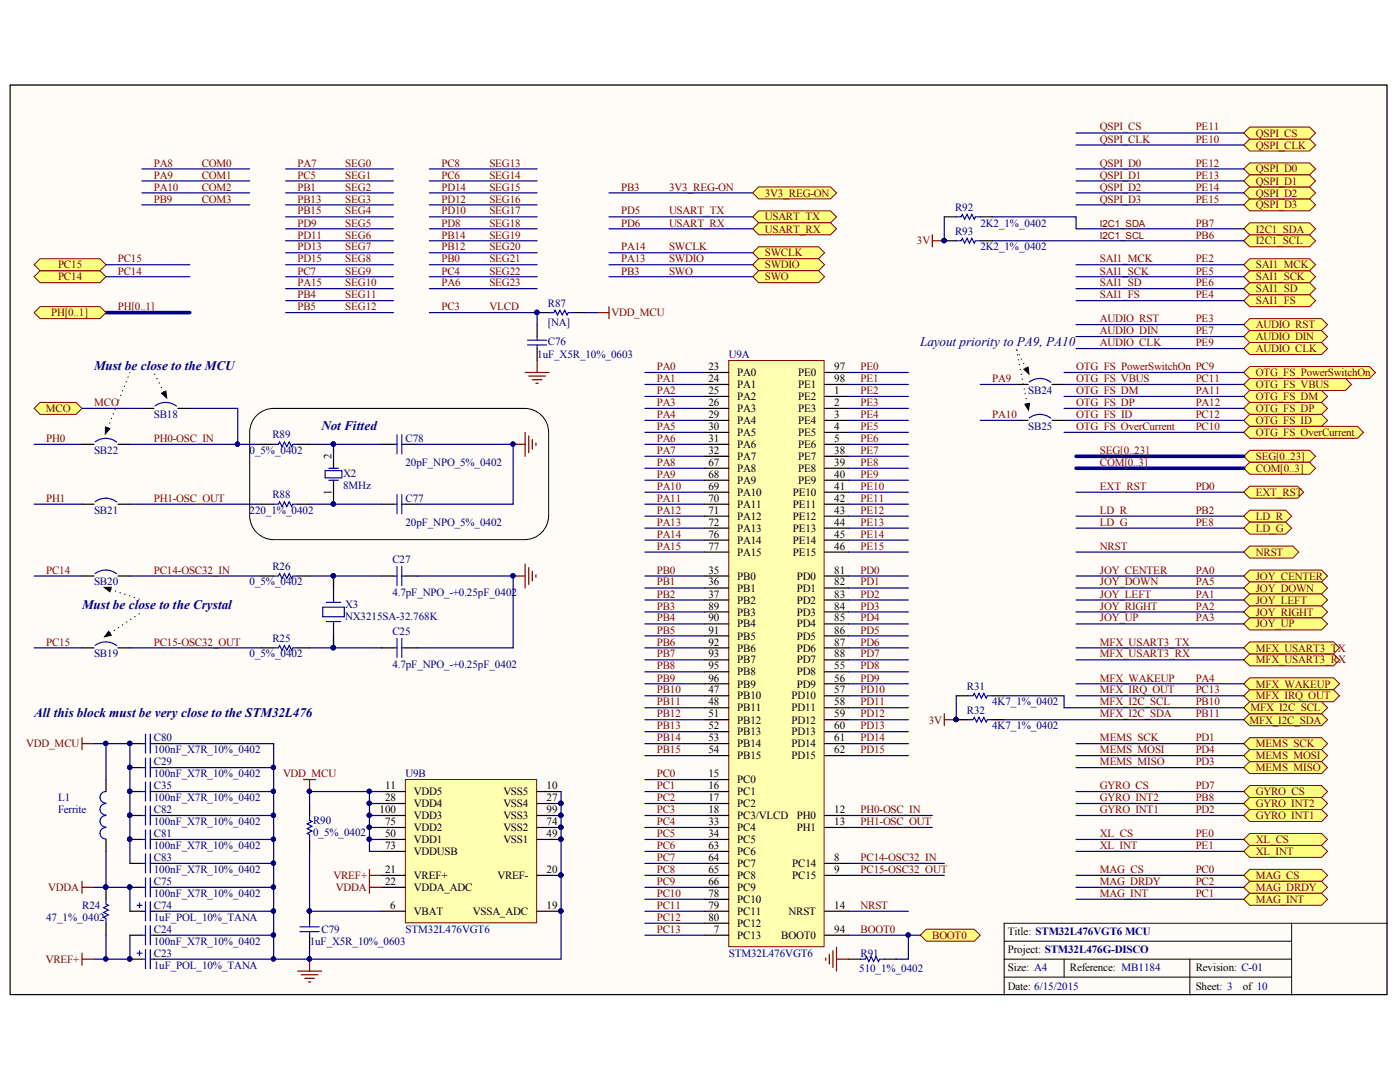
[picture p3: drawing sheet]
<svg xmlns="http://www.w3.org/2000/svg" width="279mm" height="216mm" viewBox="0 0 279 216" stroke-linecap="round" stroke-linejoin="round" font-family="sans-serif">
<defs><g id="words">
<g font-size="2.6" fill="#000080">
<text x="183.7" y="69">Layout priority to PA9, PA10</text>
<text x="18.8" y="73.8">Must be close to the MCU</text>
<text x="64.2" y="85.7">Not Fitted</text>
<text x="16.4" y="121.6">Must be close to the Crystal</text>
<text x="6.8" y="143">All this block must be very close to the STM32L476</text>
</g>
<g font-size="2.2" fill="#800000">
<text x="219.5" y="26">QSPI_CS</text>
<text x="219.5" y="28.5">QSPI_CLK</text>
<text x="238.6" y="28.5">PE10</text>
<text x="238.6" y="26">PE11</text>
<text x="250.6" y="29.7">QSPI_CLK</text>
<text x="250.6" y="27.3">QSPI_CS</text>
<text x="30.7" y="33.2">PA8</text>
<text x="30.7" y="35.7">PA9</text>
<text x="40.2" y="33.2">COM0</text>
<text x="40.2" y="35.7">COM1</text>
<text x="59.4" y="33.2">PA7</text>
<text x="59.4" y="35.7">PC5</text>
<text x="68.9" y="33.2">SEG0</text>
<text x="68.9" y="35.7">SEG1</text>
<text x="88.1" y="35.7">PC6</text>
<text x="88.1" y="33.2">PC8</text>
<text x="97.7" y="33.2">SEG13</text>
<text x="97.7" y="35.7">SEG14</text>
<text x="219.5" y="33.2">QSPI_D0</text>
<text x="219.5" y="35.7">QSPI_D1</text>
<text x="238.6" y="33.2">PE12</text>
<text x="238.6" y="35.7">PE13</text>
<text x="250.6" y="34.4">QSPI_D0</text>
<text x="30.7" y="38">PA10</text>
<text x="30.7" y="40.4">PB9</text>
<text x="40.2" y="38">COM2</text>
<text x="40.2" y="40.4">COM3</text>
<text x="59.4" y="38">PB1</text>
<text x="59.4" y="40.4">PB13</text>
<text x="68.9" y="38">SEG2</text>
<text x="68.9" y="40.4">SEG3</text>
<text x="88.1" y="40.4">PD12</text>
<text x="88.1" y="38">PD14</text>
<text x="97.7" y="38">SEG15</text>
<text x="97.7" y="40.4">SEG16</text>
<text x="124" y="38">PB3</text>
<text x="133.5" y="38">3V3_REG-ON</text>
<text x="152.6" y="39.2">3V3_REG-ON</text>
<text x="219.5" y="38">QSPI_D2</text>
<text x="219.5" y="40.4">QSPI_D3</text>
<text x="238.6" y="38">PE14</text>
<text x="238.6" y="40.4">PE15</text>
<text x="250.6" y="41.6">QSPI_D3</text>
<text x="250.6" y="39.2">QSPI_D2</text>
<text x="250.6" y="36.9">QSPI_D1</text>
<text x="59.4" y="42.8">PB15</text>
<text x="59.4" y="45.2">PD9</text>
<text x="59.4" y="47.6">PD11</text>
<text x="68.9" y="42.8">SEG4</text>
<text x="68.9" y="45.2">SEG5</text>
<text x="68.9" y="47.6">SEG6</text>
<text x="88.1" y="47.6">PB14</text>
<text x="88.1" y="45.2">PD8</text>
<text x="88.1" y="42.8">PD10</text>
<text x="97.7" y="42.8">SEG17</text>
<text x="97.7" y="45.2">SEG18</text>
<text x="97.7" y="47.6">SEG19</text>
<text x="124" y="42.8">PD5</text>
<text x="124" y="45.2">PD6</text>
<text x="133.5" y="42.8">USART_TX</text>
<text x="133.5" y="45.2">USART_RX</text>
<text x="152.6" y="44">USART_TX</text>
<text x="152.6" y="46.4">USART_RX</text>
<text x="238.6" y="47.6">PB6</text>
<text x="238.6" y="45.2">PB7</text>
<text x="250.6" y="46.4">I2C1_SDA</text>
<text x="11.6" y="53.5">PC15</text>
<text x="23.5" y="52.3">PC15</text>
<text x="59.4" y="50">PD13</text>
<text x="59.4" y="52.3">PD15</text>
<text x="68.9" y="50">SEG7</text>
<text x="68.9" y="52.3">SEG8</text>
<text x="88.1" y="52.3">PB0</text>
<text x="88.1" y="50">PB12</text>
<text x="97.7" y="50">SEG20</text>
<text x="97.7" y="52.3">SEG21</text>
<text x="124" y="50">PA14</text>
<text x="124" y="52.3">PA13</text>
<text x="133.5" y="52.3">SWDIO</text>
<text x="133.5" y="50">SWCLK</text>
<text x="152.6" y="51.1">SWCLK</text>
<text x="152.6" y="53.5">SWDIO</text>
<text x="183" y="48.8">3V</text>
<text x="219.5" y="52.3">SAI1_MCK</text>
<text x="238.6" y="52.3">PE2</text>
<text x="250.6" y="48.8">I2C1_SCL</text>
<text x="250.6" y="53.5">SAI1_MCK</text>
<text x="11.6" y="56">PC14</text>
<text x="23.5" y="54.8">PC14</text>
<text x="59.4" y="57.1">PA15</text>
<text x="59.4" y="59.5">PB4</text>
<text x="59.4" y="54.8">PC7</text>
<text x="68.9" y="54.8">SEG9</text>
<text x="68.9" y="57.1">SEG10</text>
<text x="68.9" y="59.5">SEG11</text>
<text x="88.1" y="57.1">PA6</text>
<text x="88.1" y="54.8">PC4</text>
<text x="97.7" y="54.8">SEG22</text>
<text x="97.7" y="57.1">SEG23</text>
<text x="124" y="54.8">PB3</text>
<text x="133.5" y="54.8">SWO</text>
<text x="152.6" y="56">SWO</text>
<text x="219.5" y="59.5">SAI1_FS</text>
<text x="219.5" y="54.8">SAI1_SCK</text>
<text x="219.5" y="57.1">SAI1_SD</text>
<text x="238.6" y="59.5">PE4</text>
<text x="238.6" y="54.8">PE5</text>
<text x="238.6" y="57.1">PE6</text>
<text x="250.6" y="58.3">SAI1_SD</text>
<text x="250.6" y="56">SAI1_SCK</text>
<text x="10.2" y="63.1">PH[0..1]</text>
<text x="23.5" y="61.9">PH[0..1]</text>
<text x="59.4" y="61.9">PB5</text>
<text x="68.9" y="61.9">SEG12</text>
<text x="88.1" y="61.9">PC3</text>
<text x="97.7" y="61.9">VLCD</text>
<text x="122" y="63.1">VDD_MCU</text>
<text x="219.5" y="64.3">AUDIO_RST</text>
<text x="238.6" y="64.3">PE3</text>
<text x="250.6" y="60.7">SAI1_FS</text>
<text x="250.6" y="65.5">AUDIO_RST</text>
<text x="219.5" y="66.7">AUDIO_DIN</text>
<text x="219.5" y="69.1">AUDIO_CLK</text>
<text x="238.6" y="66.7">PE7</text>
<text x="238.6" y="69.1">PE9</text>
<text x="250.6" y="67.9">AUDIO_DIN</text>
<text x="250.6" y="70.2">AUDIO_CLK</text>
<text x="131.1" y="73.9">PA0</text>
<text x="131.1" y="76.2">PA1</text>
<text x="171.7" y="73.9">PE0</text>
<text x="171.7" y="76.2">PE1</text>
<text x="198" y="76.2">PA9</text>
<text x="214.8" y="76.2">OTG_FS_VBUS</text>
<text x="214.8" y="73.9">OTG_FS_PowerSwitchOn PC9</text>
<text x="238.6" y="76.2">PC11</text>
<text x="250.6" y="75.1">OTG_FS_PowerSwitchOn</text>
<text x="250.6" y="77.4">OTG_FS_VBUS</text>
<text x="9.1" y="82.2">MCO</text>
<text x="18.8" y="81.1">MCO</text>
<text x="131.1" y="78.6">PA2</text>
<text x="131.1" y="81.1">PA3</text>
<text x="131.1" y="83.4">PA4</text>
<text x="171.7" y="78.6">PE2</text>
<text x="171.7" y="81.1">PE3</text>
<text x="171.7" y="83.4">PE4</text>
<text x="198" y="83.4">PA10</text>
<text x="214.8" y="83.4">OTG_FS_ID</text>
<text x="214.8" y="78.6">OTG_FS_DM</text>
<text x="214.8" y="81.1">OTG_FS_DP</text>
<text x="238.6" y="78.6">PA11</text>
<text x="238.6" y="81.1">PA12</text>
<text x="238.6" y="83.4">PC12</text>
<text x="250.6" y="79.8">OTG_FS_DM</text>
<text x="250.6" y="82.2">OTG_FS_DP</text>
<text x="9.2" y="88.2">PH0</text>
<text x="30.7" y="88.2">PH0-OSC_IN</text>
<text x="131.1" y="85.8">PA5</text>
<text x="131.1" y="88.2">PA6</text>
<text x="171.7" y="85.8">PE5</text>
<text x="171.7" y="88.2">PE6</text>
<text x="214.8" y="85.8">OTG_FS_OverCurrent</text>
<text x="238.6" y="85.8">PC10</text>
<text x="250.6" y="84.6">OTG_FS_ID</text>
<text x="250.6" y="87">OTG_FS_OverCurrent</text>
<text x="131.1" y="90.6">PA7</text>
<text x="131.1" y="93">PA8</text>
<text x="131.1" y="95.4">PA9</text>
<text x="171.7" y="90.6">PE7</text>
<text x="171.7" y="93">PE8</text>
<text x="171.7" y="95.4">PE9</text>
<text x="219.5" y="90.6">SEG[0..23]</text>
<text x="219.5" y="93">COM[0..3]</text>
<text x="250.6" y="91.8">SEG[0..23]</text>
<text x="250.6" y="94.2">COM[0..3]</text>
<text x="9.2" y="100.2">PH1</text>
<text x="30.7" y="100.2">PH1-OSC_OUT</text>
<text x="131.1" y="97.7">PA10</text>
<text x="131.1" y="100.2">PA11</text>
<text x="171.7" y="97.7">PE10</text>
<text x="171.7" y="100.2">PE11</text>
<text x="219.5" y="97.7">EXT_RST</text>
<text x="238.6" y="97.7">PD0</text>
<text x="250.6" y="99">EXT_RST</text>
<text x="131.1" y="102.5">PA12</text>
<text x="131.1" y="104.9">PA13</text>
<text x="131.1" y="107.3">PA14</text>
<text x="171.7" y="102.5">PE12</text>
<text x="171.7" y="104.9">PE13</text>
<text x="171.7" y="107.3">PE14</text>
<text x="219.5" y="102.5">LD_R</text>
<text x="219.5" y="104.9">LD_G</text>
<text x="238.6" y="102.5">PB2</text>
<text x="238.6" y="104.9">PE8</text>
<text x="250.6" y="103.7">LD_R</text>
<text x="250.6" y="106.1">LD_G</text>
<text x="131.1" y="109.7">PA15</text>
<text x="171.7" y="109.7">PE15</text>
<text x="219.5" y="109.7">NRST</text>
<text x="250.6" y="110.9">NRST</text>
<text x="9.2" y="114.5">PC14</text>
<text x="30.7" y="114.5">PC14-OSC32_IN</text>
<text x="131.1" y="114.5">PB0</text>
<text x="131.1" y="116.8">PB1</text>
<text x="131.1" y="119.3">PB2</text>
<text x="171.7" y="114.5">PD0</text>
<text x="171.7" y="116.8">PD1</text>
<text x="171.7" y="119.3">PD2</text>
<text x="219.5" y="114.5">JOY_CENTER</text>
<text x="219.5" y="116.8">JOY_DOWN</text>
<text x="219.5" y="119.3">JOY_LEFT</text>
<text x="238.6" y="114.5">PA0</text>
<text x="238.6" y="119.3">PA1</text>
<text x="238.6" y="116.8">PA5</text>
<text x="250.6" y="115.6">JOY_CENTER</text>
<text x="250.6" y="118.1">JOY_DOWN</text>
<text x="131.1" y="121.6">PB3</text>
<text x="131.1" y="124">PB4</text>
<text x="171.7" y="121.6">PD3</text>
<text x="171.7" y="124">PD4</text>
<text x="219.5" y="121.6">JOY_RIGHT</text>
<text x="219.5" y="124">JOY_UP</text>
<text x="238.6" y="121.6">PA2</text>
<text x="238.6" y="124">PA3</text>
<text x="250.6" y="120.5">JOY_LEFT</text>
<text x="250.6" y="122.8">JOY_RIGHT</text>
<text x="250.6" y="125.2">JOY_UP</text>
<text x="9.2" y="128.8">PC15</text>
<text x="30.7" y="128.8">PC15-OSC32_OUT</text>
<text x="131.1" y="126.5">PB5</text>
<text x="131.1" y="128.8">PB6</text>
<text x="131.1" y="131.2">PB7</text>
<text x="171.7" y="126.5">PD5</text>
<text x="171.7" y="128.8">PD6</text>
<text x="171.7" y="131.2">PD7</text>
<text x="219.5" y="131.2">MFX_USART3_RX</text>
<text x="219.5" y="128.8">MFX_USART3_TX</text>
<text x="250.6" y="130">MFX_USART3_TX</text>
<text x="131.1" y="133.6">PB8</text>
<text x="131.1" y="136">PB9</text>
<text x="171.7" y="133.6">PD8</text>
<text x="171.7" y="136">PD9</text>
<text x="219.5" y="136">MFX_WAKEUP</text>
<text x="238.6" y="136">PA4</text>
<text x="250.6" y="132.4">MFX_USART3_RX</text>
<text x="250.6" y="137.2">MFX_WAKEUP</text>
<text x="131.1" y="138.4">PB10</text>
<text x="131.1" y="140.7">PB11</text>
<text x="131.1" y="143.1">PB12</text>
<text x="171.7" y="138.4">PD10</text>
<text x="171.7" y="140.7">PD11</text>
<text x="171.7" y="143.1">PD12</text>
<text x="219.5" y="138.4">MFX_IRQ_OUT</text>
<text x="219.5" y="140.7">MFX_I2C_SCL</text>
<text x="219.5" y="143.1">MFX_I2C_SDA</text>
<text x="238.6" y="138.4">PC13</text>
<text x="238.6" y="140.7">PB10</text>
<text x="238.6" y="143.1">PB11</text>
<text x="249.5" y="141.9">MFX_I2C_SCL</text>
<text x="250.6" y="139.6">MFX_IRQ_OUT</text>
<text x="5.2" y="149.1">VDD_MCU</text>
<text x="131.1" y="145.6">PB13</text>
<text x="131.1" y="147.9">PB14</text>
<text x="171.7" y="145.6">PD13</text>
<text x="171.7" y="147.9">PD14</text>
<text x="185.4" y="144.4">3V</text>
<text x="219.5" y="147.9">MEMS_SCK</text>
<text x="238.6" y="147.9">PD1</text>
<text x="249.4" y="144.4">MFX_I2C_SDA</text>
<text x="250.6" y="149.1">MEMS_SCK</text>
<text x="56.5" y="155.1">VDD_MCU</text>
<text x="131.1" y="150.3">PB15</text>
<text x="131.1" y="155.1">PC0</text>
<text x="171.7" y="150.3">PD15</text>
<text x="219.5" y="152.7">MEMS_MISO</text>
<text x="219.5" y="150.3">MEMS_MOSI</text>
<text x="238.6" y="152.7">PD3</text>
<text x="238.6" y="150.3">PD4</text>
<text x="250.6" y="153.9">MEMS_MISO</text>
<text x="250.6" y="151.5">MEMS_MOSI</text>
<text x="131.1" y="157.5">PC1</text>
<text x="131.1" y="159.8">PC2</text>
<text x="219.5" y="159.8">GYRO_INT2</text>
<text x="219.5" y="157.5">GYRO_CS</text>
<text x="238.6" y="157.5">PD7</text>
<text x="238.6" y="159.8">PB8</text>
<text x="250.6" y="158.7">GYRO_CS</text>
<text x="250.6" y="161">GYRO_INT2</text>
<text x="131.1" y="162.3">PC3</text>
<text x="131.1" y="164.7">PC4</text>
<text x="131.1" y="167">PC5</text>
<text x="171.7" y="164.7">PH1-OSC_OUT</text>
<text x="171.7" y="162.3">PH0-OSC_IN</text>
<text x="219.5" y="162.3">GYRO_INT1</text>
<text x="219.5" y="167">XL_CS</text>
<text x="238.6" y="167">PE0</text>
<text x="238.6" y="162.3">PD2</text>
<text x="250.6" y="163.5">GYRO_INT1</text>
<text x="131.1" y="169.4">PC6</text>
<text x="131.1" y="171.8">PC7</text>
<text x="171.7" y="171.8">PC14-OSC32_IN</text>
<text x="219.5" y="169.4">XL_INT</text>
<text x="238.6" y="169.4">PE1</text>
<text x="250.6" y="168.2">XL_CS</text>
<text x="250.6" y="170.6">XL_INT</text>
<text x="9.6" y="177.8">VDDA</text>
<text x="66.5" y="175.4">VREF+</text>
<text x="67.1" y="177.8">VDDA</text>
<text x="131.1" y="174.2">PC8</text>
<text x="131.1" y="176.6">PC9</text>
<text x="131.1" y="178.9">PC10</text>
<text x="171.7" y="174.2">PC15-OSC32_OUT</text>
<text x="219.5" y="174.2">MAG_CS</text>
<text x="219.5" y="176.6">MAG_DRDY</text>
<text x="219.5" y="178.9">MAG_INT</text>
<text x="238.6" y="174.2">PC0</text>
<text x="238.6" y="178.9">PC1</text>
<text x="238.6" y="176.6">PC2</text>
<text x="250.6" y="175.4">MAG_CS</text>
<text x="250.6" y="177.8">MAG_DRDY</text>
<text x="131.1" y="181.4">PC11</text>
<text x="131.1" y="183.8">PC12</text>
<text x="171.7" y="181.4">NRST</text>
<text x="250.6" y="180.1">MAG_INT</text>
<text x="131.1" y="186.1">PC13</text>
<text x="171.7" y="186.1">BOOT0</text>
<text x="186" y="187.3">BOOT0</text>
<text x="9.1" y="192.1">VREF+</text>
</g>
<g font-size="2.2" fill="#000080">
<text x="190.6" y="42.1">R92</text>
<text x="190.6" y="46.8">R93</text>
<text x="195.7" y="45.2">2K2_1%_0402</text>
<text x="195.7" y="50">2K2_1%_0402</text>
<text x="109.3" y="61.2">R87</text>
<text x="109.3" y="65">[NA]</text>
<text x="107.2" y="71.4">1uF_X5R_10%_0603</text>
<text x="109.3" y="68.8">C76</text>
<text x="145.4" y="71.4">U9A</text>
<text x="30.7" y="83.4">SB18</text>
<text x="205.2" y="78.6">SB24</text>
<text x="54.4" y="87.5">R89</text>
<text x="80.9" y="88.2">C78</text>
<text x="205.2" y="85.8">SB25</text>
<text x="18.8" y="90.6">SB22</text>
<text x="49.8" y="90.6">0_5%_0402</text>
<text x="68.5" y="95.1">X2</text>
<text x="80.9" y="93">20pF_NPO_5%_0402</text>
<text x="54.4" y="99.4">R88</text>
<text x="68.5" y="97.5">8MHz</text>
<text x="80.9" y="100.2">C77</text>
<text x="18.8" y="102.5">SB21</text>
<text x="49.8" y="102.5">220_1%_0402</text>
<text x="80.9" y="104.9">20pF_NPO_5%_0402</text>
<text x="54.4" y="113.8">R26</text>
<text x="78.3" y="112.3">C27</text>
<text x="18.8" y="116.8">SB20</text>
<text x="49.8" y="116.8">0_5%_0402</text>
<text x="78.3" y="119">4.7pF_NPO_-+0.25pF_0402</text>
<text x="68.9" y="121.4">X3</text>
<text x="68.9" y="123.8">NX3215SA-32.768K</text>
<text x="18.8" y="131.2">SB19</text>
<text x="49.8" y="131.2">0_5%_0402</text>
<text x="54.4" y="128.1">R25</text>
<text x="78.3" y="126.6">C25</text>
<text x="78.3" y="133.4">4.7pF_NPO_-+0.25pF_0402</text>
<text x="193" y="137.6">R31</text>
<text x="193" y="142.4">R32</text>
<text x="198" y="140.7">4K7_1%_0402</text>
<text x="30.7" y="147.9">C80</text>
<text x="198" y="145.6">4K7_1%_0402</text>
<text x="30.7" y="152.7">C29</text>
<text x="30.7" y="155.1">100nF_X7R_10%_0402</text>
<text x="30.7" y="150.3">100nF_X7R_10%_0402</text>
<text x="80.9" y="155.1">U9B</text>
<text x="11.6" y="159.8">L1</text>
<text x="30.7" y="157.5">C35</text>
<text x="30.7" y="159.8">100nF_X7R_10%_0402</text>
<text x="11.6" y="162.3">Ferrite</text>
<text x="30.7" y="162.3">C82</text>
<text x="30.7" y="164.7">100nF_X7R_10%_0402</text>
<text x="30.7" y="167">C81</text>
<text x="62.5" y="164.4">R90</text>
<text x="62.5" y="166.8">0_5%_0402</text>
<text x="30.7" y="169.4">100nF_X7R_10%_0402</text>
<text x="30.7" y="171.8">C83</text>
<text x="30.7" y="176.6">C75</text>
<text x="30.7" y="178.9">100nF_X7R_10%_0402</text>
<text x="30.7" y="174.2">100nF_X7R_10%_0402</text>
<text x="9.2" y="183.8">47_1%_0402</text>
<text x="16.4" y="181.4">R24</text>
<text x="30.7" y="181.4">C74</text>
<text x="30.7" y="183.8">1uF_POL_10%_TANA</text>
<text x="30.7" y="191">C23</text>
<text x="30.7" y="186.1">C24</text>
<text x="30.7" y="188.5">100nF_X7R_10%_0402</text>
<text x="61.8" y="188.5">1uF_X5R_10%_0603</text>
<text x="64.2" y="186.1">C79</text>
<text x="80.9" y="186.1">STM32L476VGT6</text>
<text x="145.4" y="191">STM32L476VGT6</text>
<text x="171.7" y="191">R91</text>
<text x="30.7" y="193.3">1uF_POL_10%_TANA</text>
<text x="171.5" y="194">510_1%_0402</text>
</g>
<g font-size="2.2">
<text x="141.4" y="73.9">23</text>
<text x="141.4" y="76.2">24</text>
<text x="147.1" y="75.1">PA0</text>
<text x="147.1" y="77.4">PA1</text>
<text x="159.3" y="75.1">PE0</text>
<text x="159.3" y="77.4">PE1</text>
<text x="166.5" y="73.9">97</text>
<text x="166.5" y="76.2">98</text>
<text x="141.4" y="78.6">25</text>
<text x="141.4" y="81.1">26</text>
<text x="141.4" y="83.4">29</text>
<text x="147.1" y="79.8">PA2</text>
<text x="147.1" y="82.2">PA3</text>
<text x="159.3" y="79.8">PE2</text>
<text x="159.3" y="82.2">PE3</text>
<text x="166.5" y="78.6">1</text>
<text x="166.5" y="81.1">2</text>
<text x="166.5" y="83.4">3</text>
<text x="141.4" y="85.8">30</text>
<text x="141.4" y="88.2">31</text>
<text x="147.1" y="84.6">PA4</text>
<text x="147.1" y="87">PA5</text>
<text x="147.1" y="89.3">PA6</text>
<text x="159.3" y="84.6">PE4</text>
<text x="159.3" y="87">PE5</text>
<text x="159.3" y="89.3">PE6</text>
<text x="166.5" y="85.8">4</text>
<text x="166.5" y="88.2">5</text>
<text x="66.1" y="91.5" transform="rotate(-90 66.1 91.5)">2</text>
<text x="141.4" y="90.6">32</text>
<text x="141.4" y="93">67</text>
<text x="141.4" y="95.4">68</text>
<text x="147.1" y="91.8">PA7</text>
<text x="147.1" y="94.2">PA8</text>
<text x="159.3" y="91.8">PE7</text>
<text x="159.3" y="94.2">PE8</text>
<text x="166.5" y="90.6">38</text>
<text x="166.5" y="93">39</text>
<text x="166.5" y="95.4">40</text>
<text x="66.1" y="98.8" transform="rotate(-90 66.1 98.8)">1</text>
<text x="141.4" y="97.7">69</text>
<text x="141.4" y="100.2">70</text>
<text x="147.1" y="96.5">PA9</text>
<text x="147.1" y="99">PA10</text>
<text x="147.1" y="101.4">PA11</text>
<text x="158.2" y="99">PE10</text>
<text x="158.2" y="101.4">PE11</text>
<text x="159.3" y="96.5">PE9</text>
<text x="166.5" y="97.7">41</text>
<text x="166.5" y="100.2">42</text>
<text x="141.4" y="102.5">71</text>
<text x="141.4" y="104.9">72</text>
<text x="141.4" y="107.3">76</text>
<text x="147.1" y="103.7">PA12</text>
<text x="147.1" y="106.1">PA13</text>
<text x="158.2" y="103.7">PE12</text>
<text x="158.2" y="106.1">PE13</text>
<text x="166.5" y="102.5">43</text>
<text x="166.5" y="104.9">44</text>
<text x="166.5" y="107.3">45</text>
<text x="141.4" y="109.7">77</text>
<text x="147.1" y="108.5">PA14</text>
<text x="147.1" y="110.9">PA15</text>
<text x="158.2" y="108.5">PE14</text>
<text x="158.2" y="110.9">PE15</text>
<text x="166.5" y="109.7">46</text>
<text x="141.4" y="114.5">35</text>
<text x="141.4" y="116.8">36</text>
<text x="141.4" y="119.3">37</text>
<text x="147.1" y="115.6">PB0</text>
<text x="147.1" y="118.1">PB1</text>
<text x="159.1" y="115.6">PD0</text>
<text x="159.1" y="118.1">PD1</text>
<text x="166.5" y="114.5">81</text>
<text x="166.5" y="116.8">82</text>
<text x="166.5" y="119.3">83</text>
<text x="141.4" y="121.6">89</text>
<text x="141.4" y="124">90</text>
<text x="147.1" y="120.5">PB2</text>
<text x="147.1" y="122.8">PB3</text>
<text x="147.1" y="125.2">PB4</text>
<text x="159.1" y="120.5">PD2</text>
<text x="159.1" y="122.8">PD3</text>
<text x="159.1" y="125.2">PD4</text>
<text x="166.5" y="121.6">84</text>
<text x="166.5" y="124">85</text>
<text x="141.4" y="126.5">91</text>
<text x="141.4" y="128.8">92</text>
<text x="141.4" y="131.2">93</text>
<text x="147.1" y="127.6">PB5</text>
<text x="147.1" y="130">PB6</text>
<text x="159.1" y="127.6">PD5</text>
<text x="159.1" y="130">PD6</text>
<text x="166.5" y="126.5">86</text>
<text x="166.5" y="128.8">87</text>
<text x="166.5" y="131.2">88</text>
<text x="141.4" y="133.6">95</text>
<text x="141.4" y="136">96</text>
<text x="147.1" y="132.4">PB7</text>
<text x="147.1" y="134.7">PB8</text>
<text x="147.1" y="137.2">PB9</text>
<text x="159.1" y="134.7">PD8</text>
<text x="159.1" y="137.2">PD9</text>
<text x="159.1" y="132.4">PD7</text>
<text x="166.5" y="133.6">55</text>
<text x="166.5" y="136">56</text>
<text x="141.4" y="138.4">47</text>
<text x="141.4" y="140.7">48</text>
<text x="141.4" y="143.1">51</text>
<text x="147.1" y="139.6">PB10</text>
<text x="147.1" y="141.9">PB11</text>
<text x="158" y="139.6">PD10</text>
<text x="158" y="141.9">PD11</text>
<text x="166.5" y="138.4">57</text>
<text x="166.5" y="140.7">58</text>
<text x="166.5" y="143.1">59</text>
<text x="141.4" y="145.6">52</text>
<text x="141.4" y="147.9">53</text>
<text x="147.1" y="144.4">PB12</text>
<text x="147.1" y="146.7">PB13</text>
<text x="147.1" y="149.1">PB14</text>
<text x="158" y="144.4">PD12</text>
<text x="158" y="146.7">PD13</text>
<text x="158" y="149.1">PD14</text>
<text x="166.5" y="145.6">60</text>
<text x="166.5" y="147.9">61</text>
<text x="141.4" y="155.1">15</text>
<text x="141.4" y="150.3">54</text>
<text x="147.1" y="151.5">PB15</text>
<text x="158" y="151.5">PD15</text>
<text x="166.5" y="150.3">62</text>
<text x="76.9" y="159.8">28</text>
<text x="76.9" y="157.5">11</text>
<text x="82.6" y="161">VDD4</text>
<text x="82.6" y="158.7">VDD5</text>
<text x="100.5" y="161">VSS4</text>
<text x="100.5" y="158.7">VSS5</text>
<text x="109.1" y="159.8">27</text>
<text x="109.1" y="157.5">10</text>
<text x="141.4" y="157.5">16</text>
<text x="141.4" y="159.8">17</text>
<text x="147.1" y="156.3">PC0</text>
<text x="147.1" y="158.7">PC1</text>
<text x="147.1" y="161">PC2</text>
<text x="75.8" y="162.3">100</text>
<text x="76.9" y="164.7">75</text>
<text x="76.9" y="167">50</text>
<text x="82.6" y="163.5">VDD3</text>
<text x="82.6" y="165.8">VDD2</text>
<text x="100.5" y="165.8">VSS2</text>
<text x="100.5" y="163.5">VSS3</text>
<text x="109.1" y="164.7">74</text>
<text x="109.1" y="167">49</text>
<text x="109.1" y="162.3">99</text>
<text x="141.4" y="162.3">18</text>
<text x="141.4" y="164.7">33</text>
<text x="141.4" y="167">34</text>
<text x="147.1" y="163.5">PC3/VLCD</text>
<text x="147.1" y="165.8">PC4</text>
<text x="159.1" y="163.5">PH0</text>
<text x="159.1" y="165.8">PH1</text>
<text x="166.5" y="162.3">12</text>
<text x="166.5" y="164.7">13</text>
<text x="76.9" y="169.4">73</text>
<text x="82.6" y="170.6">VDDUSB</text>
<text x="82.6" y="168.2">VDD1</text>
<text x="100.5" y="168.2">VSS1</text>
<text x="141.4" y="169.4">63</text>
<text x="141.4" y="171.8">64</text>
<text x="147.1" y="168.2">PC5</text>
<text x="147.1" y="170.6">PC6</text>
<text x="147.1" y="173">PC7</text>
<text x="158.1" y="173">PC14</text>
<text x="166.5" y="171.8">8</text>
<text x="76.9" y="174.2">21</text>
<text x="76.9" y="176.6">22</text>
<text x="82.6" y="175.4">VREF+</text>
<text x="82.6" y="177.8">VDDA_ADC</text>
<text x="99.3" y="175.4">VREF-</text>
<text x="109.1" y="174.2">20</text>
<text x="141.4" y="174.2">65</text>
<text x="141.4" y="176.6">66</text>
<text x="141.4" y="178.9">78</text>
<text x="147.1" y="175.4">PC8</text>
<text x="147.1" y="177.8">PC9</text>
<text x="158.1" y="175.4">PC15</text>
<text x="166.5" y="174.2">9</text>
<text x="77.9" y="181.4">6</text>
<text x="82.6" y="182.6">VBAT</text>
<text x="94.4" y="182.6">VSSA_ADC</text>
<text x="109.1" y="181.4">19</text>
<text x="141.4" y="181.4">79</text>
<text x="141.4" y="183.8">80</text>
<text x="147.1" y="180.1">PC10</text>
<text x="147.1" y="182.6">PC11</text>
<text x="147.1" y="184.9">PC12</text>
<text x="157.4" y="182.6">NRST</text>
<text x="166.5" y="181.4">14</text>
<text x="142.5" y="186.1">7</text>
<text x="147.1" y="187.3">PC13</text>
<text x="155.9" y="187.3">BOOT0</text>
<text x="166.5" y="186.1">94</text>
<text x="201.2" y="186.6">Title: STM32L476VGT6 MCU</text>
<text x="201.2" y="190.2">Project: STM32L476G-DISCO</text>
<text x="201.2" y="193.8">Size: A4</text>
<text x="201.2" y="197.5">Date: 6/15/2015</text>
<text x="213.5" y="193.8">Reference: MB1184</text>
<text x="238.6" y="197.5">Sheet: 3</text>
<text x="238.6" y="193.8">Revision: C-01</text>
<text x="248" y="197.5">of 10</text>
</g>
<g font-size="1.9" fill="#800000">
<text x="219.5" y="47.7">I2C1_SCL</text>
<text x="219.5" y="45.2">I2C1_SDA</text>
</g>
</g></defs>
<path d="M2 17h274.8v181.5h-274.8z" fill="#fffcf8" stroke="#000" stroke-width=".2"/>
<path d="M32.2 78.5l.9-.5 .2 1.4zM21.1 85.2l.8 .4-.9 1zM200.4 187.8h57.4M200.4 191.4h57.4M200.4 195h57.4M212.4 191.4v3.6M237.5 191.4v7.2M257.8 184.2v14.4M276.9 184.2h-76.5v14.4" fill="none" stroke="#000" stroke-width=".2"/>
<path d="M33.1 79.1l-2.4-4.8M21.2 86.3l4.7-12" fill="none" stroke="#000" stroke-width=".24" stroke-dasharray="0 .9"/>
<path d="M32.2 78.5l.9-.5 .2 1.4zM21.1 85.2l.8 .4-.9 1z" fill="#000"/>
<path d="M121.5 50.4h28.7M121.5 52.8h28.7" fill="none" stroke="#000080" stroke-width=".24"/>
<g fill="#ffff80" stroke="#800000" stroke-width=".2">
<path d="M150.2 50.4l1.2-1.2h12l1.2 1.2-1.2 1.2h-12z" fill-rule="evenodd"/>
<path d="M150.2 52.8l1.2-1.2h12l1.2 1.2-1.2 1.2h-12z" fill-rule="evenodd"/>
</g>
<path d="M121.5 45.7h28.7M121.5 43.3h28.7" fill="none" stroke="#000080" stroke-width=".24"/>
<g fill="#ffff80" stroke="#800000" stroke-width=".2">
<path d="M150.2 43.3l1.2-1.2h14.4l1.1 1.2-1.1 1.2h-14.4z" fill-rule="evenodd"/>
<path d="M150.2 45.7l1.2-1.2h14.4l1.1 1.2-1.1 1.2h-14.4z" fill-rule="evenodd"/>
</g>
<path d="M25.9 114.9h26.3M61.8 114.9h4.8M76.1 114.9h-9.5v2.4M25.9 129.3h26.3M61.8 129.3h4.8M66.6 126.9v2.4h9.5" fill="none" stroke="#000080" stroke-width=".24"/>
<g fill="#000080" stroke="#000080" stroke-width=".2">
<circle cx="66.5" cy="114.9" r=".43"/>
<circle cx="102.4" cy="114.9" r=".43"/>
<circle cx="66.5" cy="129.2" r=".43"/>
</g>
<path d="M102.4 114.9h2.4M104.8 112.6v4.7M105.5 113.3v3.3M106.2 114v1.9M107 114.7v.5" fill="none" stroke="#800000" stroke-width=".24"/>
<path d="M16.4 114.9h2.4M23.5 114.9h2.4M16.4 129.3h2.4M23.5 129.3h2.4" fill="none" stroke="#000" stroke-width=".24"/>
<path d="M19 114.4a3.5 3.5 0 0 1 4.3 .1M19 128.8a3.5 3.5 0 0 1 4.3 0" fill="none" stroke="#00f" stroke-width=".24"/>
<path d="M21.2 117.3l7.1 2.4M21.2 126.9l7.1-4.8" fill="none" stroke="#000" stroke-width=".24" stroke-dasharray="0 .9"/>
<path d="M20.8 117.2h1.4l-.3 .9zM21.7 126l.5 .7-1.3 .4z" fill="#000"/>
<path d="M20.8 117.2h1.4l-.3 .9zM21.7 126l.5 .7-1.3 .4z" fill="none" stroke="#000" stroke-width=".2"/>
<path d="M145.4 71.9h19.1v117h-19.1z" fill="#ffffb0" stroke="#800000" stroke-width=".2"/>
<g fill="none" stroke="#000" stroke-width=".24">
<path d="M140.7 79.1h4.7M140.7 74.3h4.7M140.7 76.7h4.7M164.6 79.1h4.7M164.6 74.3h4.7M164.6 76.7h4.7M140.7 81.5h4.7M140.7 83.9h4.7M140.7 86.3h4.7M140.7 88.7h4.7M140.7 91h4.7M140.7 93.4h4.7"/>
<path d="M140.7 95.8h4.7M140.7 98.2h4.7M164.6 81.5h4.7M164.6 83.9h4.7M164.6 86.3h4.7M164.6 88.7h4.7M164.6 91h4.7M164.6 93.4h4.7M164.6 95.8h4.7M164.6 98.2h4.7M140.7 114.9h4.7M140.7 117.3h4.7"/>
<path d="M140.7 119.7h4.7M140.7 100.6h4.7M140.7 103h4.7M140.7 105.4h4.7M140.7 107.8h4.7M140.7 110.2h4.7M164.6 114.9h4.7M164.6 117.3h4.7M164.6 119.7h4.7M164.6 100.6h4.7M164.6 103h4.7M164.6 105.4h4.7"/>
<path d="M164.6 107.8h4.7M164.6 110.2h4.7M140.7 138.8h4.7M140.7 134.1h4.7M140.7 136.4h4.7M140.7 122.1h4.7M140.7 124.5h4.7M140.7 126.9h4.7M140.7 129.3h4.7M140.7 131.7h4.7M164.6 138.8h4.7M164.6 134.1h4.7"/>
<path d="M164.6 136.4h4.7M164.6 122.1h4.7M164.6 124.5h4.7M164.6 126.9h4.7M164.6 129.3h4.7M164.6 131.7h4.7M140.7 155.6h4.7M140.7 157.9h4.7M140.7 141.2h4.7M140.7 143.6h4.7M140.7 146h4.7M140.7 148.4h4.7"/>
<path d="M140.7 150.8h4.7M164.6 141.2h4.7M164.6 143.6h4.7M164.6 146h4.7M164.6 148.4h4.7M164.6 150.8h4.7M140.7 172.3h4.7M140.7 174.7h4.7M140.7 162.7h4.7M140.7 165.1h4.7M140.7 160.3h4.7M140.7 167.5h4.7"/>
<path d="M140.7 169.9h4.7M140.7 177.1h4.7M140.7 179.4h4.7M164.6 172.3h4.7M164.6 174.7h4.7M164.6 162.7h4.7M164.6 165.1h4.7M140.7 186.6h4.7M140.7 181.8h4.7M140.7 184.2h4.7M164.6 186.6h4.7M164.6 181.8h4.7"/>
</g>
<path d="M80.9 155.6h26.2v28.5h-26.2z" fill="#ffffb0" stroke="#800000" stroke-width=".2"/>
<g fill="none" stroke="#000" stroke-width=".24">
<path d="M16.4 88.7h2.4M23.5 88.7h2.4M16.4 100.6h2.4M23.5 100.6h2.4M76.1 157.9h4.8M107.2 157.9h4.8M76.1 160.3h4.8M76.1 165.1h4.8M76.1 174.7h4.8M76.1 177.1h4.8M76.1 169.9h4.8M76.1 162.7h4.8"/>
<path d="M76.1 167.5h4.8M107.2 160.3h4.8M107.2 165.1h4.8M107.2 174.7h4.8M107.2 162.7h4.8M107.2 167.5h4.8M76.1 181.8h4.8M107.2 181.8h4.8"/>
</g>
<g fill="#000080" stroke="#000080" stroke-width=".2">
<circle cx="111.9" cy="160.3" r=".43"/>
<circle cx="111.9" cy="165.1" r=".43"/>
<circle cx="111.9" cy="174.6" r=".43"/>
<circle cx="111.9" cy="167.5" r=".43"/>
<circle cx="111.9" cy="181.8" r=".43"/>
<circle cx="111.9" cy="162.7" r=".43"/>
<circle cx="102.4" cy="88.6" r=".43"/>
<circle cx="66.5" cy="100.6" r=".43"/>
<circle cx="47.4" cy="88.6" r=".43"/>
</g>
<path d="M21.2 62.4h16.7" fill="none" stroke="#000080" stroke-width=".72"/>
<path d="M37.9 81.5h9.5v7.2h-21.5M25.9 100.6h26.3M61.8 100.6h14.3" fill="none" stroke="#000080" stroke-width=".24"/>
<path d="M102.4 88.7h2.4M104.8 86.3v4.7M105.5 87v3.3M106.2 87.7v1.9M107 88.4v.5" fill="none" stroke="#800000" stroke-width=".24"/>
<path d="M19 88.2a3.5 3.5 0 0 1 4.3 0M19 100.1a3.5 3.5 0 0 1 4.3 .1" fill="none" stroke="#00f" stroke-width=".24"/>
<path d="M6.8 81.5l1.2-1.2h7.2l1.2 1.2-1.2 1.2h-7.2z" fill-rule="evenodd" fill="#ffff80" stroke="#800000" stroke-width=".2"/>
<path d="M28.3 81.5h2.4M35.5 81.5h2.4M66.6 88.7v4.7M66.6 95.8v4.8" fill="none" stroke="#000" stroke-width=".24"/>
<g fill="#000080" stroke="#000080" stroke-width=".2">
<circle cx="66.5" cy="100.6" r=".43"/>
<circle cx="66.5" cy="88.6" r=".43"/>
</g>
<path d="M30.9 81a3.5 3.5 0 0 1 4.3 0M64.9 93.9h3.3v1.4h-3.3zM65.6 93.4h1.9M65.6 95.8h1.9" fill="none" stroke="#00f" stroke-width=".24"/>
<path d="M6.8 88.7h9.6M16.4 81.5h11.9M61.8 88.7h14.3M6.8 100.6h9.6" fill="none" stroke="#000080" stroke-width=".24"/>
<g fill="#ffff80" stroke="#800000" stroke-width=".2">
<path d="M248.2 33.7l1.2-1.2h12l1.1 1.2-1.1 1.2h-12z" fill-rule="evenodd"/>
<path d="M248.2 40.9l1.2-1.2h12l1.1 1.2-1.1 1.2h-12z" fill-rule="evenodd"/>
<path d="M248.2 38.5l1.2-1.2h12l1.1 1.2-1.1 1.2h-12z" fill-rule="evenodd"/>
<path d="M248.2 36.1l1.2-1.2h12l1.1 1.2-1.1 1.2h-12z" fill-rule="evenodd"/>
<path d="M248.2 28.9l1.2-1.2h12l1.1 1.2-1.1 1.2h-12z" fill-rule="evenodd"/>
<path d="M248.2 26.5l1.2-1.2h12l1.1 1.2-1.1 1.2h-12z" fill-rule="evenodd"/>
<path d="M248.2 60l1.2-1.2h12l1.1 1.2-1.1 1.2h-12z" fill-rule="evenodd"/>
<path d="M248.2 57.6l1.2-1.2h12l1.1 1.2-1.1 1.2h-12z" fill-rule="evenodd"/>
<path d="M248.2 55.2l1.2-1.2h12l1.1 1.2-1.1 1.2h-12z" fill-rule="evenodd"/>
<path d="M248.2 48l1.2-1.1h12l1.1 1.1-1.1 1.2h-12z" fill-rule="evenodd"/>
<path d="M248.2 45.7l1.2-1.2h12l1.1 1.2-1.1 1.2h-12z" fill-rule="evenodd"/>
<path d="M248.2 64.8l1.2-1.2h14.3l1.2 1.2-1.2 1.2h-14.3z" fill-rule="evenodd"/>
<path d="M248.2 52.8l1.2-1.2h12l1.1 1.2-1.1 1.2h-12z" fill-rule="evenodd"/>
<path d="M248.2 67.2l1.2-1.2h14.3l1.2 1.2-1.2 1.2h-14.3z" fill-rule="evenodd"/>
<path d="M248.2 69.5l1.2-1.1h14.3l1.2 1.1-1.2 1.2h-14.3z" fill-rule="evenodd"/>
<path d="M248.2 74.3l1.2-1.2h23.9l1.2 1.2-1.2 1.2h-23.9z" fill-rule="evenodd"/>
<path d="M248.2 79.1l1.2-1.2h14.3l1.2 1.2-1.2 1.2h-14.3z" fill-rule="evenodd"/>
<path d="M248.2 81.5l1.2-1.2h14.3l1.2 1.2-1.2 1.2h-14.3z" fill-rule="evenodd"/>
<path d="M248.2 83.9l1.2-1.2h14.3l1.2 1.2-1.2 1.2h-14.3z" fill-rule="evenodd"/>
<path d="M248.2 76.7l1.2-1.2h19.1l1.2 1.2-1.2 1.2h-19.1z" fill-rule="evenodd"/>
<path d="M248.2 86.3l1.2-1.2h21.5l1.2 1.2-1.2 1.2h-21.5z" fill-rule="evenodd"/>
<path d="M248.2 91l1.2-1.1h12l1.1 1.1-1.1 1.2h-12z" fill-rule="evenodd"/>
<path d="M248.2 93.4l1.2-1.2h12l1.1 1.2-1.1 1.2h-12z" fill-rule="evenodd"/>
</g>
<path d="M214.7 91h33.5M214.7 93.4h33.5" fill="none" stroke="#000080" stroke-width=".72"/>
<path d="M214.7 98.2h33.5" fill="none" stroke="#000080" stroke-width=".24"/>
<path d="M248.2 98.2l1.2-1.2h9.6l1.2 1.2-1.2 1.2h-9.6z" fill-rule="evenodd" fill="#ffff80" stroke="#800000" stroke-width=".2"/>
<path d="M214.7 105.4h33.5M214.7 103h33.5" fill="none" stroke="#000080" stroke-width=".24"/>
<g fill="#ffff80" stroke="#800000" stroke-width=".2">
<path d="M248.2 103l1.2-1.2h7.2l1.2 1.2-1.2 1.2h-7.2z" fill-rule="evenodd"/>
<path d="M248.2 105.4l1.2-1.2h7.2l1.2 1.2-1.2 1.2h-7.2z" fill-rule="evenodd"/>
<path d="M248.2 110.2l1.2-1.2h8.6l1.2 1.2-1.2 1.2h-8.6z" fill-rule="evenodd"/>
</g>
<path d="M214.7 110.2h33.5" fill="none" stroke="#000080" stroke-width=".24"/>
<g fill="#ffff80" stroke="#800000" stroke-width=".2">
<path d="M248.2 114.9l1.2-1.2h14.3l1.2 1.2-1.2 1.2h-14.3z" fill-rule="evenodd"/>
<path d="M248.2 117.3l1.2-1.2h14.3l1.2 1.2-1.2 1.2h-14.3z" fill-rule="evenodd"/>
<path d="M248.2 119.7l1.2-1.2h14.3l1.2 1.2-1.2 1.2h-14.3z" fill-rule="evenodd"/>
<path d="M248.2 122.1l1.2-1.2h14.3l1.2 1.2-1.2 1.2h-14.3z" fill-rule="evenodd"/>
<path d="M248.2 124.5l1.2-1.2h14.3l1.2 1.2-1.2 1.2h-14.3z" fill-rule="evenodd"/>
<path d="M248.2 131.7l1.2-1.2h16.7l1.2 1.2-1.2 1.2h-16.7z" fill-rule="evenodd"/>
<path d="M248.2 129.3l1.2-1.2h16.7l1.2 1.2-1.2 1.2h-16.7z" fill-rule="evenodd"/>
<path d="M248.2 136.4l1.2-1.2h16.7l1.2 1.2-1.2 1.2h-16.7z" fill-rule="evenodd"/>
<path d="M248.2 138.8l1.2-1.2h16.7l1.2 1.2-1.2 1.2h-16.7z" fill-rule="evenodd"/>
<path d="M248.2 143.6l1.2-1.2h14.3l1.2 1.2-1.2 1.2h-14.3z" fill-rule="evenodd"/>
<path d="M248.2 141.2l1.2-1.2h14.3l1.2 1.2-1.2 1.2h-14.3z" fill-rule="evenodd"/>
</g>
<path d="M200.4 138.8h12v2.4h35.8M214.7 138.8h33.5M214.7 136.4h33.5M214.7 131.7h33.5M214.7 129.3h33.5M214.7 124.5h33.5M214.7 122.1h33.5M200.4 143.6h47.8" fill="none" stroke="#000080" stroke-width=".24"/>
<g fill="#ffff80" stroke="#800000" stroke-width=".2">
<path d="M248.2 157.9l1.2-1.2h14.3l1.2 1.2-1.2 1.2h-14.3z" fill-rule="evenodd"/>
<path d="M248.2 148.4l1.2-1.2h14.3l1.2 1.2-1.2 1.2h-14.3z" fill-rule="evenodd"/>
<path d="M248.2 153.2l1.2-1.2h14.3l1.2 1.2-1.2 1.2h-14.3z" fill-rule="evenodd"/>
<path d="M248.2 150.8l1.2-1.2h14.3l1.2 1.2-1.2 1.2h-14.3z" fill-rule="evenodd"/>
<path d="M248.2 162.7l1.2-1.2h14.3l1.2 1.2-1.2 1.2h-14.3z" fill-rule="evenodd"/>
<path d="M248.2 160.3l1.2-1.2h14.3l1.2 1.2-1.2 1.2h-14.3z" fill-rule="evenodd"/>
<path d="M248.2 174.7l1.2-1.2h14.3l1.2 1.2-1.2 1.2h-14.3z" fill-rule="evenodd"/>
<path d="M248.2 167.5l1.2-1.2h14.3l1.2 1.2-1.2 1.2h-14.3z" fill-rule="evenodd"/>
<path d="M248.2 169.9l1.2-1.2h14.3l1.2 1.2-1.2 1.2h-14.3z" fill-rule="evenodd"/>
<path d="M248.2 177.1l1.2-1.2h14.3l1.2 1.2-1.2 1.2h-14.3z" fill-rule="evenodd"/>
<path d="M248.2 179.4l1.2-1.1h14.3l1.2 1.1-1.2 1.2h-14.3z" fill-rule="evenodd"/>
</g>
<g fill="none" stroke="#000080" stroke-width=".24">
<path d="M28.3 38.5h21.5M28.3 36.1h21.5M28.3 33.7h21.5M57 38.5h21.5M57 36.1h21.5M57 33.7h21.5M85.7 38.5h21.5M85.7 36.1h21.5M85.7 33.7h21.5M214.7 38.5h33.5M214.7 36.1h33.5M214.7 33.7h33.5"/>
<path d="M214.7 28.9h33.5M214.7 26.5h33.5M28.3 40.9h21.5M57 60h21.5M57 57.6h21.5M57 55.2h21.5M57 52.8h21.5M57 40.9h21.5M57 43.3h21.5M57 45.7h21.5M57 48h21.5M57 50.4h21.5"/>
<path d="M85.7 57.6h21.5M85.7 55.2h21.5M85.7 52.8h21.5M85.7 40.9h21.5M85.7 43.3h21.5M85.7 45.7h21.5M85.7 48h21.5M85.7 50.4h21.5M188.5 43.3v4.7M198 43.3h16.7v2.4h33.5M198 48h50.2M214.7 60h33.5"/>
<path d="M214.7 57.6h33.5M214.7 55.2h33.5M214.7 52.8h33.5M214.7 40.9h33.5M57 62.4h21.5M85.7 62.4h21.5v2.4M116.8 62.4h2.3M128.7 79.1h12M128.7 76.7h12M128.7 74.3h12M169.3 79.1h12M169.3 76.7h12"/>
<path d="M169.3 74.3h12M212.4 79.1h35.8M212.4 76.7h35.8M212.4 74.3h35.8M214.7 69.5h33.5M214.7 67.2h33.5M214.7 64.8h33.5M47.4 88.7h4.8M83.3 88.7h19.1v11.9h-19.1M128.7 86.3h12M128.7 83.9h12M128.7 81.5h12"/>
<path d="M128.7 88.7h12M128.7 91h12M128.7 93.4h12M128.7 95.8h12M128.7 98.2h12M169.3 86.3h12M169.3 83.9h12M169.3 81.5h12M169.3 88.7h12M169.3 91h12M169.3 93.4h12M169.3 95.8h12"/>
<path d="M169.3 98.2h12M212.4 86.3h35.8M212.4 83.9h35.8M212.4 81.5h35.8M83.3 114.9h19.1v14.4h-19.1M128.7 119.7h12M128.7 117.3h12M128.7 114.9h12M128.7 100.6h12M128.7 103h12M128.7 105.4h12M128.7 107.8h12"/>
<path d="M128.7 110.2h12M169.3 119.7h12M169.3 117.3h12M169.3 114.9h12M169.3 100.6h12M169.3 103h12M169.3 105.4h12M169.3 107.8h12M169.3 110.2h12M214.7 119.7h33.5M214.7 117.3h33.5M214.7 114.9h33.5"/>
<path d="M128.7 122.1h12M128.7 124.5h12M128.7 126.9h12M128.7 129.3h12M128.7 131.7h12M128.7 134.1h12M128.7 136.4h12M128.7 138.8h12M169.3 122.1h12M169.3 124.5h12M169.3 126.9h12M169.3 129.3h12"/>
<path d="M169.3 131.7h12M169.3 134.1h12M169.3 136.4h12M169.3 138.8h12M18.8 148.4h2.4M21.2 155.6v-7.2h4.7v23.9M33.1 148.4h21.5v23.9h-21.5M33.1 153.2h21.5M33.1 157.9h21.5M73.7 157.9v12h2.4M76.1 157.9h-14.3v2.4M112 157.9v33.5h-57.4"/>
<path d="M128.7 148.4h12M128.7 150.8h12M128.7 157.9h12M128.7 141.2h12M128.7 143.6h12M128.7 146h12M128.7 155.6h12M169.3 148.4h12M169.3 150.8h12M169.3 141.2h12M169.3 143.6h12M169.3 146h12"/>
<path d="M214.7 148.4h33.5M214.7 150.8h33.5M214.7 153.2h33.5M214.7 157.9h33.5M18.8 177.1h7.1v4.7M21.2 169.9v7.2M33.1 177.1h21.5v14.3h-21.5M33.1 162.7h21.5M33.1 167.5h21.5M54.6 172.3v4.8M61.8 169.9v11.9h14.3M73.7 160.3h2.4"/>
<path d="M73.7 162.7h2.4M73.7 167.5h2.4M73.7 165.1h2.4M128.7 160.3h12M128.7 162.7h12M128.7 167.5h12M128.7 174.7h12M128.7 169.9h12M128.7 177.1h12M128.7 179.4h12M128.7 165.1h12M128.7 172.3h12"/>
<path d="M169.3 162.7h16.8M169.3 174.7h19.2M169.3 165.1h16.8M169.3 172.3h19.2M214.7 160.3h33.5M214.7 162.7h33.5M214.7 167.5h33.5M214.7 174.7h33.5M214.7 169.9h33.5M214.7 177.1h33.5M214.7 179.4h33.5M21.2 186.6v4.8"/>
<path d="M25.9 186.6v4.8h-7.1M33.1 181.8h21.5M33.1 186.6h21.5M61.8 189v2.4M128.7 181.8h12M128.7 184.2h12M128.7 186.6h12M169.3 186.6h12v4.8h-2.4M169.3 181.8h12"/>
</g>
<g fill="none" stroke="#800000" stroke-width=".24">
<path d="M186.1 46.9v2.3M186.1 48h2.4M104.8 74.3h4.8M105.5 75h3.4M106.2 75.8h1.9M107 76.5h.4M107.2 71.9v2.4M119.1 62.4h2.4M121.5 61.2v2.4M16.4 147.2v2.4M16.4 148.4h2.4M60.6 155.6h2.4"/>
<path d="M61.8 155.6v2.3M16.4 175.9v2.4M16.4 177.1h2.4M73.7 177.1h2.4M73.7 173.5v4.8M73.7 174.7h2.4M16.4 191.4h2.4M16.4 190.2v2.4M59.4 193.8h4.8M60.1 194.5h3.4M60.8 195.2h1.9M61.5 195.9h.5"/>
<path d="M61.8 191.4v2.4M164.8 191.2v.4M165.5 190.4v1.9M166.2 189.7v3.4M166.9 189v4.8M166.9 191.4h2.4"/>
</g>
<g fill="none" stroke="#000" stroke-width=".24">
<path d="M107.2 64.8v2.4M107.2 69.5v2.4M52.2 88.7h2.4M59.4 88.7h2.4M76.1 88.7h2.4M80.9 88.7h2.4M52.2 100.6h2.4M52.2 114.9h2.4M59.4 100.6h2.4M59.4 114.9h2.4M76.1 100.6h2.4M80.9 100.6h2.4"/>
<path d="M52.2 129.3h2.4M59.4 129.3h2.4M21.2 155.6v2.3M25.9 157.9h2.4M25.9 153.2h2.4M25.9 148.4h2.4M30.7 157.9h2.4M30.7 153.2h2.4M30.7 148.4h2.4M21.2 167.5v2.4M21.2 177.1v2.3M25.9 162.7h2.4"/>
<path d="M25.9 167.5h2.4M25.9 177.1h2.4M25.9 172.3h2.4M30.7 162.7h2.4M30.7 167.5h2.4M30.7 177.1h2.4M30.7 172.3h2.4M61.8 160.3v2.4M61.8 167.5v2.4M21.2 184.2v2.4M25.9 191.4h2.4M25.9 181.8h2.4"/>
<path d="M25.9 186.6h2.4M30.7 191.4h2.4M30.7 181.8h2.4M30.7 186.6h2.4M61.8 181.8v2.4M61.8 186.6v2.4M169.3 191.4h2.4M176.5 191.4h2.4"/>
</g>
<g fill="none" stroke="#00f" stroke-width=".24">
<path d="M105.3 67.9h3.8M105.3 68.8h3.8M107.2 67.2v.7M107.2 68.8v.7M54.6 88.7h1l.2-.5 .5 .9 .5-.9 .4 .9 .5-.9 .5 .9 .2-.4h1M78.5 88.7h.7M79.2 86.7v3.9M79.2 98.7v3.8M80.2 86.7v3.9M80.2 98.7v3.8M80.2 88.7h.7M54.6 114.9h1l.2-.4 .5 .9 .5-.9 .4 .9 .5-.9 .5 .9 .2-.5h1"/>
<path d="M54.6 100.6h1l.2-.5 .5 1 .5-1 .4 1 .5-1 .5 1 .2-.5h1M78.5 100.6h.7M80.2 100.6h.7M54.6 129.3h1l.2-.5 .5 1 .5-1 .4 1 .5-1 .5 1 .2-.5h1M21.2 157.9a1.15 1.15 0 0 0-1.2 1.2 1.15 1.15 0 0 0 1.1 1.1M28.3 157.9h.7M28.3 153.2h.7M28.3 148.4h.7M29 146.5v3.8M29 151.3v3.8M29 156v3.9M30 146.5v3.8"/>
<path d="M30 151.3v3.8M30 156v3.9M30 157.9h.7M30 153.2h.7M30 148.4h.7M21.2 165.1a1.15 1.15 0 0 0-1.2 1.2 1.15 1.15 0 0 0 1.1 1.1M21.2 162.7a1.15 1.15 0 0 0-1.2 1.2 1.15 1.15 0 0 0 1.1 1.1M21.2 160.3a1.15 1.15 0 0 0-1.2 1.2 1.15 1.15 0 0 0 1.1 1.1M21.2 179.4v1l.4 .2-.9 .5 .9 .5-.9 .5 .9 .5-.9 .4 .5 .3v.9M28.3 162.7h.7M28.3 167.5h.7M28.3 177.1h.7"/>
<path d="M28.3 172.3h.7M29 160.8v3.8M29 165.6v3.8M29 170.4v3.8M29 175.1v3.9M29 179.9v3.8M30 160.8v3.8M30 165.6v3.8M30 170.4v3.8M30 175.1v3.9M30 179.9v3.8M30 162.7h.7"/>
<path d="M30 167.5h.7M30 177.1h.7M30 172.3h.7M61.8 162.7v1l.5 .2-1 .5 1 .5-1 .4 1 .5-1 .5 .5 .2v1M27.4 180.6h.9M27.4 190.2h.9M27.8 180.2v.9M27.8 189.7v1M28.3 181.8h.7M28.3 191.4h.7M28.3 186.6h.7M29 184.7v3.8"/>
<path d="M29 189.5v3.8M30 184.7v3.8M30 189.5v3.8M30 181.8h.7M30 191.4h.7M30 186.6h.7M59.9 184.9h3.8M59.9 185.9h3.8M61.8 184.2v.7M61.8 185.9v.7M171.7 191.4h1l.2-.5 .5 1 .5-1 .5 1 .4-1 .5 1 .3-.5h.9"/>
</g>
<g fill="#000080" stroke="#000080" stroke-width=".2">
<circle cx="181.2" cy="186.6" r=".43"/>
<circle cx="111.9" cy="160.3" r=".43"/>
<circle cx="111.9" cy="162.7" r=".43"/>
<circle cx="111.9" cy="165.1" r=".43"/>
<circle cx="111.9" cy="167.5" r=".43"/>
<circle cx="111.9" cy="174.6" r=".43"/>
<circle cx="111.9" cy="181.8" r=".43"/>
<circle cx="61.7" cy="191.3" r=".43"/>
<circle cx="54.6" cy="191.3" r=".43"/>
<circle cx="25.9" cy="157.9" r=".43"/>
<circle cx="25.9" cy="191.3" r=".43"/>
<circle cx="61.7" cy="181.8" r=".43"/>
<circle cx="25.9" cy="162.7" r=".43"/>
<circle cx="25.9" cy="167.5" r=".43"/>
<circle cx="25.9" cy="177" r=".43"/>
<circle cx="25.9" cy="153.1" r=".43"/>
<circle cx="25.9" cy="148.3" r=".43"/>
<circle cx="21.1" cy="177" r=".43"/>
<circle cx="21.1" cy="191.3" r=".43"/>
<circle cx="54.6" cy="177" r=".43"/>
<circle cx="54.6" cy="181.8" r=".43"/>
<circle cx="54.6" cy="186.6" r=".43"/>
<circle cx="21.1" cy="148.3" r=".43"/>
<circle cx="54.6" cy="153.1" r=".43"/>
<circle cx="54.6" cy="157.9" r=".43"/>
<circle cx="54.6" cy="162.7" r=".43"/>
<circle cx="54.6" cy="167.5" r=".43"/>
<circle cx="54.6" cy="172.2" r=".43"/>
<circle cx="73.7" cy="157.9" r=".43"/>
<circle cx="61.7" cy="157.9" r=".43"/>
<circle cx="73.7" cy="160.3" r=".43"/>
<circle cx="73.7" cy="162.7" r=".43"/>
<circle cx="73.7" cy="165.1" r=".43"/>
<circle cx="73.7" cy="167.5" r=".43"/>
<circle cx="107.1" cy="62.3" r=".43"/>
<circle cx="188.4" cy="48" r=".43"/>
<circle cx="102.4" cy="88.6" r=".43"/>
<circle cx="102.4" cy="114.9" r=".43"/>
<circle cx="47.4" cy="88.6" r=".43"/>
</g>
<g fill="#ffff80" stroke="#800000" stroke-width=".2">
<path d="M6.8 55.2l1.2-1.2h12l1.2 1.2-1.2 1.2h-12z" fill-rule="evenodd"/>
<path d="M6.8 62.4l1.2-1.2h12l1.2 1.2-1.2 1.2h-12z" fill-rule="evenodd"/>
</g>
<path d="M188.5 43.3h2.3M188.5 48h2.3M195.6 43.3h2.4M195.6 48h2.4M190.8 138.8h2.4M198 138.8h2.4M190.8 143.6h2.4M198 143.6h2.4" fill="none" stroke="#000" stroke-width=".24"/>
<path d="M190.8 43.3h1l.2-.5 .5 .9 .5-.9 .5 .9 .5-.9 .4 .9 .3-.4h.9M190.8 48h1l.2-.4 .5 .9 .5-.9 .5 .9 .5-.9 .4 .9 .3-.5h.9M193.2 138.8h1l.2-.4 .5 .9 .5-.9 .5 .9 .4-.9 .5 .9 .3-.5h.9M193.2 143.6h1l.2-.5 .5 1 .5-1 .5 1 .4-1 .5 1 .3-.5h.9" fill="none" stroke="#00f" stroke-width=".24"/>
<g fill="#000080" stroke="#000080" stroke-width=".2">
<circle cx="190.8" cy="143.6" r=".43"/>
<circle cx="188.4" cy="48" r=".43"/>
</g>
<path d="M6.8 114.9h9.6M6.8 129.3h9.6M190.8 138.8v4.8" fill="none" stroke="#000080" stroke-width=".24"/>
<path d="M188.5 142.4v2.4M188.5 143.6h2.3" fill="none" stroke="#800000" stroke-width=".24"/>
<path d="M183.7 186.6l1.2-1.2h9.5l1.2 1.2-1.2 1.2h-9.5z" fill-rule="evenodd" fill="#ffff80" stroke="#800000" stroke-width=".2"/>
<path d="M121.5 38.5h28.7M121.5 55.2h28.7M181.3 186.6h2.4" fill="none" stroke="#000080" stroke-width=".24"/>
<circle cx="181.2" cy="186.6" r=".43" fill="#000080" stroke="#000080" stroke-width=".2"/>
<g fill="#ffff80" stroke="#800000" stroke-width=".2">
<path d="M150.2 55.2l1.2-1.2h12l1.2 1.2-1.2 1.2h-12z" fill-rule="evenodd"/>
<path d="M150.2 38.5l1.2-1.2h14.4l1.1 1.2-1.1 1.2h-14.4z" fill-rule="evenodd"/>
</g>
<path d="M204.3 73.7l.9-.4 .2 1.3zM51 83.2a4.8 4.8 0 0 1 3.6-1.7h50.1a4.8 4.8 0 0 1 4.8 4.8v16.6a4.8 4.8 0 0 1-4.8 4.8h-50.1a4.8 4.8 0 0 1-4.8-4.8v-16.6a4.8 4.8 0 0 1 1.2-3.1zM204.5 80.7l1-.2-.2 1.4z" fill="none" stroke="#000" stroke-width=".2"/>
<path d="M107.2 62.4h2.4M114.4 62.4h2.4M202.8 76.7h2.4M210 76.7h2.4M202.8 83.9h2.4M210 83.9h2.4M66.6 114.9v4.8M66.6 124.5v4.8" fill="none" stroke="#000" stroke-width=".24"/>
<path d="M109.6 62.4h.9l.3-.5 .5 1 .4-1 .5 1 .5-1 .5 1 .2-.5h1M205.4 76.2a3.5 3.5 0 0 1 4.3 .1M205.4 83.4a3.5 3.5 0 0 1 4.3 0M66.6 119.7v.5M64.4 121.2h4.3v1.9h-4.3zM65.1 124h2.9M65.1 120.2h2.9M66.6 124v.5" fill="none" stroke="#00f" stroke-width=".24"/>
<path d="M21.2 55.2h16.7M195.6 76.7h7.2M195.6 83.9h7.2" fill="none" stroke="#000080" stroke-width=".24"/>
<path d="M205.2 74.3l-2.4-4.8M205.2 81.5l-2.4-12" fill="none" stroke="#000" stroke-width=".24" stroke-dasharray="0 .9"/>
<path d="M204.3 73.7l.9-.4 .2 1.3zM204.5 80.7l1-.2-.2 1.4z" fill="#000"/>
<g fill="#000080" stroke="#000080" stroke-width=".2">
<circle cx="107.1" cy="62.3" r=".43"/>
<circle cx="66.5" cy="114.9" r=".43"/>
<circle cx="66.5" cy="129.2" r=".43"/>
</g>
<path d="M6.8 52.8l1.2-1.2h12l1.2 1.2-1.2 1.2h-12z" fill-rule="evenodd" fill="#ffff80" stroke="#800000" stroke-width=".2"/>
<path d="M21.2 52.8h16.7" fill="none" stroke="#000080" stroke-width=".24"/>
<path d="M76.1 114.9h2.4M80.9 114.9h2.4M76.1 129.3h2.4M80.9 129.3h2.4" fill="none" stroke="#000" stroke-width=".24"/>
<path d="M78.5 114.9h.7M79.2 113v3.9M80.2 113v3.9M80.2 114.9h.7M78.5 129.3h.7M79.2 127.4v3.8M80.2 127.4v3.8M80.2 129.3h.7" fill="none" stroke="#00f" stroke-width=".24"/>
<use href="#words"/>
</svg>
